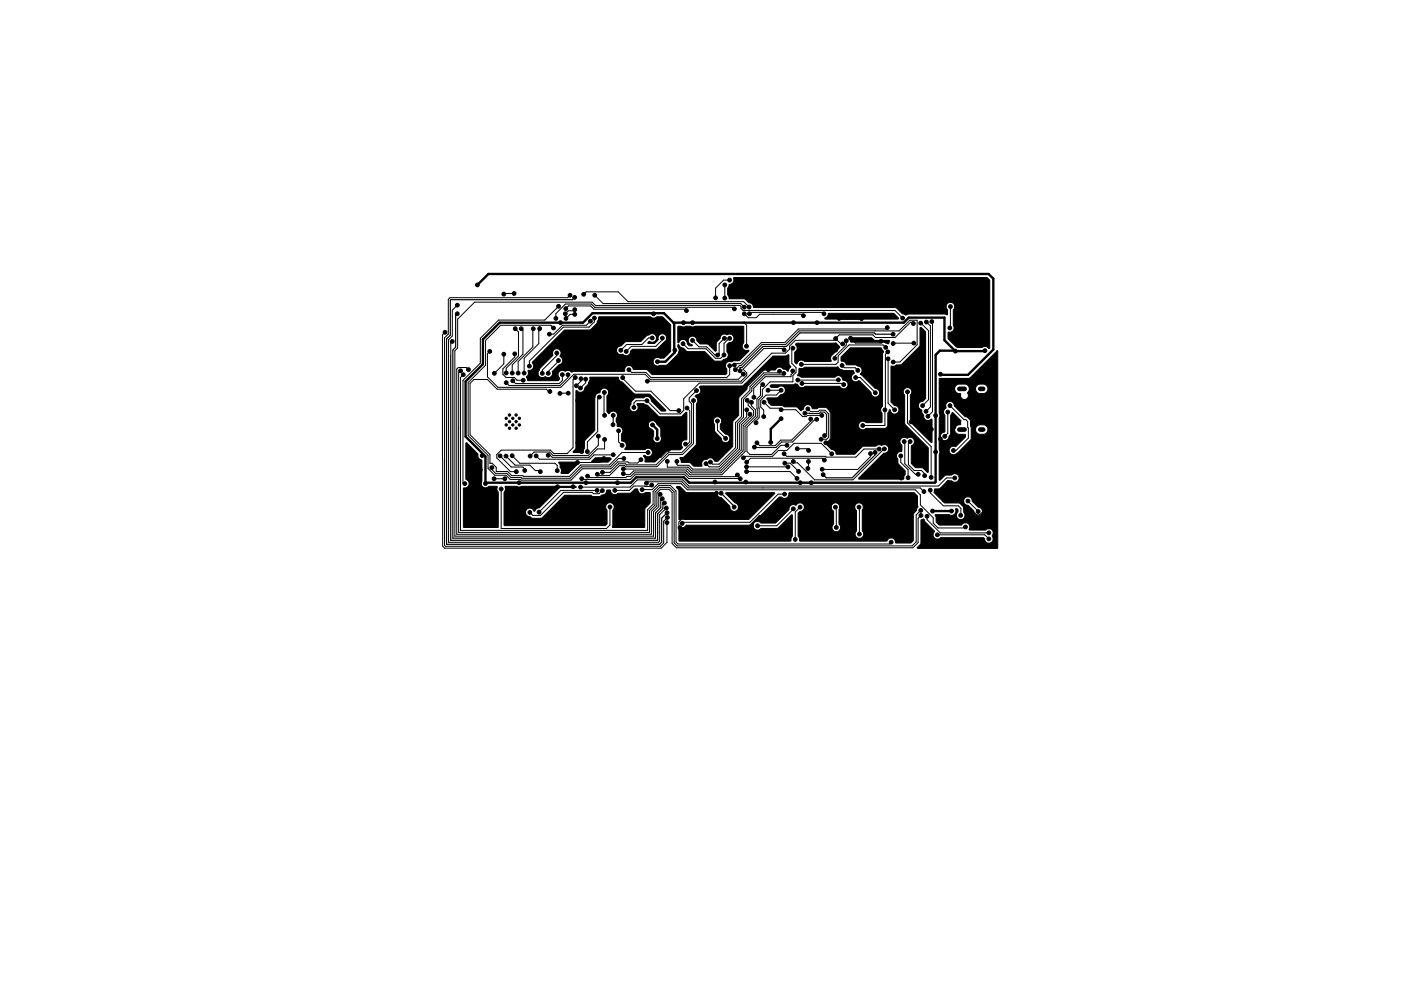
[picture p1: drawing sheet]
<svg xmlns="http://www.w3.org/2000/svg" width="297mm" height="210mm" viewBox="0 0 297 210" stroke-linecap="round" stroke-linejoin="round" font-family="sans-serif">
<path d="M203.4 91.1h1.1M203.4 82.5h1.1M207.8 91.1h.6M207.8 82.5h.6" fill="none" stroke="#000" stroke-width="1"/>
<g fill="#000" stroke="#000" stroke-width=".21">
<path d="M155.5 58.9h53.8l.5 .6v14.4h-.2l-.7-.4-.7 .2h-5.2l-.3-.1-1.7-1.7v-1.3l.2-.1a.92 .92 0 0 0 1-.4 .92 .92 0 0 0-.1-1.1v-3.2a.93 .93 0 0 0 .1-1.4 .93 .93 0 0 0-1.4 0 .93 .93 0 0 0 .1 1.4v.9l-.1 .1-.6-.2h-7.5l-.6 .3-.8-.3-1.1-1.2-.4-.1h-29.9l-.2-.2a.91 .91 0 0 0-.8-.9l-1.1-.8h-3.2l-.3-.9v-1.3l.3-.7a1.17 1.17 0 0 0 .9-1.6zM119.7 70.1l5.4-.1 1.5-1.4 .4-1.4h10.9l.6 .3 .7-.3h1.2l1.8 1.8v5.5l-1.4 1.5h-1a.92 .92 0 0 0-1.3 .8 .92 .92 0 0 0 1.4 .7h1.3l.3-.1 2.1-2.1 .2-.5a.98 .98 0 0 0-.1-1.2l.2-.5 .3 .5 .7 .2 .8 .8h3.7l2.2 2h1.4l.5-.4a.93 .93 0 0 0 .9-.6 .93 .93 0 0 0-.3-1v-1.5l.5-.4 .7-.2a.91 .91 0 0 0-.1-1.5l-1.8-.1a.9 .9 0 0 0-.7 .9l-.8 .9v1.7l-.2 .1-1.5-1.4-1.8-.1-.6-.7-.1-.4-.4-.5-.6-.1-.4 .2a.91 .91 0 0 0-.4 .9 .91 .91 0 0 0 .8 .7l.1 .3h-.7l-.3-.4-.2-.6-.7-.4-.5 .1-.5 .6h-.2l.1-3.5 1.2 .2 1.3-.2 .6 .2 .5-.2h10.2l.1 .1v3.5a.91 .91 0 0 0-.2 1.1 .91 .91 0 0 0 1.1 .4l.1 .2-2 2h-1.1l-.6 .2a.94 .94 0 0 0-1.1 .5 .94 .94 0 0 0 .2 1.1v.9l-.3 .3h-15.5l-1.2-1.1h-2.7l-.5-.6-.5-.3-.4 .1-.4 .3-.3 .9h-10.6l-.5 .2-.7-.4-.7 .2-.5-.2-.5 .1a.96 .96 0 0 0-.2 1.5v.3l-.3 .3-6.4-.1-.3-.7 .4-.8h2.1a1 1 0 0 0 1.6 .7 .92 .92 0 0 0 1.1 0 .92 .92 0 0 0 .3-1.1l1.4-1.4a.98 .98 0 0 0 .8-.8 .98 .98 0 0 0-.6-1 .99 .99 0 0 0 .1-1.2v-.1h11.9l.1 .4a.94 .94 0 0 0 1.2 .4l.5 .3 .5 .1a.9 .9 0 0 0 .7-.9l.5-.5h5l1.7-1.6a.92 .92 0 0 0 .3-1.2 .92 .92 0 0 0-1.2-.4 .92 .92 0 0 0-.4 1.2l-.8 .8-1.4-.1 .3-.4 .5 .2 .5-.1a.91 .91 0 0 0 .4-1.3 .91 .91 0 0 0-1.3-.3l-.8 .4-1.2 1.2-3.3 .1-.8 .8-.7 .2-.3 .7h-11.9l-.7-.3-.5 .1a.91 .91 0 0 0-.4 1.2l-2.7 2.8-.4 1.1h-2.1v-.6l.7-.1a.94 .94 0 0 0 .2-1.5zM148.3 82.1l.3-.2h8.8l6.5-6.3 2.6-.1 .7-.2 .1 2 .4 .5-.6 .9-1.7-.8-.6 .1-.5 .5-2.7 .1-3 3-.2 1-1.7 1.7-.1 3.8-1.1 1.1-.2 .4v5.1l-3.1 3.1h-.7l-.4-.6h-.8l-1.2 .5-.3 .5 .1 .6-.2 .1h-1.5l-1-.8-1.8-.1-.2-.9 .9-.2 2.5-2.6v-5h3.6l.3 .7 .1 1.6 1.3 1.3 .3 .8 .5 .2 .6-.1a.93 .93 0 0 0 .4-1.1 .93 .93 0 0 0-.9-.6l-1.1-1.1v-.9a.93 .93 0 0 0-.2-1.6 .93 .93 0 0 0-1.3 .8h-3.6v-3.6a.96 .96 0 0 0-.1-1.5l-.1-.2 .3-.2a.91 .91 0 0 0 .9-.9zM168.7 73l.2-.2 8.3-.1 .8 1-1.4 1.5a.99 .99 0 0 0-.4 1.2v.2l-.1 .1h-5.5l-.8-.3-.5 .2-.5 .6-.3-.4 .1-2.1a.91 .91 0 0 0 .1-1.5zM180.2 71.7h4.6l.7 .5h3l.1 .2-.3 .5-1-.3h-6.9zM175.6 66.5h13.8l1.1 1.1-.2 .1h-15.4v-.2l.5-.4zM163.3 81.8l.3-.2h4.5l.5-.2 .5 .2 .3 .4 .5 .3 .9-.3h7.2a.94 .94 0 0 0 1.4 .3 .94 .94 0 0 0-.1-1.5l-.6-.1-.2-.6-.7-.4-.8 .3h-7.1l-.5-.2a.24 .24 0 0 1-.3-.2 .24 .24 0 0 1 .2-.3l.1-1.1h.8l.4-.3 7-.1 .5 .5 .8 .3h2l.2 .6a.92 .92 0 0 0-.5 1.4 .92 .92 0 0 0 1.4 .2h.2l2.5 2.5a.91 .91 0 0 0 1.3 .8 .91 .91 0 0 0 0-1.6l-.5-.1-2.7-2.7-.4-.2 .1-.2a.94 .94 0 0 0 .2-1.1 .94 .94 0 0 0-.9-.6l-.5-.2h-1.8l-.5-.7-.7-.1v-.9l1.9-1.9h6.6l.5 .7-.2 .7v11a1.03 1.03 0 0 0-.1 1.5l-.1 2h-3.2l-.7-.3-.5 .1a.91 .91 0 0 0-.3 1.3 .91 .91 0 0 0 1.3 .1l4.3-.1 .4-.5v-2.6l.4-.7h.1l.5 .7 .7 .1a.91 .91 0 0 0 .7-.9 .91 .91 0 0 0-.8-.9l-.9-.7v-7.6l2.2-.4 3.9-3.8 .1-3.9 .1-.1 1.1 1v14l-.6 .6a.93 .93 0 0 0-1 .8 .93 .93 0 0 0 .6 1l.2 .8 .3 .4a.96 .96 0 0 0 .6 1.1 .96 .96 0 0 0 1.1-.3l.1 4.9-.1 .1-4.5-4.4v-5.7a.92 .92 0 0 0 0-1.3 .92 .92 0 0 0-1.3 0 .92 .92 0 0 0 .1 1.3v6.1l5 5.1-.1 5.2-1.2-1h-1.4l-.9-.8v-3.7a.97 .97 0 0 0 .7-.9 .97 .97 0 0 0-.6-1h-.4l-.6 .2-.5-.2-.6 .1a.97 .97 0 0 0 0 1.6v1.3l-.7 .1a.96 .96 0 0 0-.1 1.5v1l1.5 1.5v.7l-.3 1h-9.5v-.2l5.2-5.2 .7-.2a.91 .91 0 0 0 .4-1.1 .91 .91 0 0 0-1-.6l-.5 .2-.6-.1-.6 .3h-2.7l-1.8 1.7h-3.9l-.3-.8-.7-.2-1.4-1.5 .1-.1 .6-.1 .6-.7v-5.6l-1.1-1h-1.5l-.4 .3h-.9l-.1-.1a.95 .95 0 0 0-1.1-.7 .95 .95 0 0 0-.8 .9l-.5 .3-.9-.8h-2.6l-.6-.3h-2.1l-.7-.6-.3-.8 .1-.2h2.1l.7-.7 .6-.1a.91 .91 0 0 0 .3-1.3 .91 .91 0 0 0-1.2-.3l-.3 .2h-1.3zM199.1 80.4l6.5-.2 5.8-5.8 .1 .1v41.7l-.1 .2-16.9-.1v-.1l.7-.8 .1-.3v-4.8l.6-.1 .2 .5 2 2a1.14 1.14 0 0 0 .2 1.5l.5 .2 .7-.3h9l.2 .2a.94 .94 0 0 0 1.3 .9 .94 .94 0 0 0 .4-1.5 .93 .93 0 0 0-.2-1.4 .93 .93 0 0 0-1.3 .2h-3.3l-.1-.2a.92 .92 0 0 0-.3-1.3 .92 .92 0 0 0-1.3 .4h-4.7l-.7-.7-.2-1.5h2.9l.4 .1a.99 .99 0 0 0 1-1.3l.5 .1v.6a.92 .92 0 0 0-.1 1.3 .92 .92 0 0 0 1.4 0 .92 .92 0 0 0-.1-1.3v-1.1l-.8-.8-3.2-.1-.5-.4h4.5a.95 .95 0 0 0 1 .9l1.1 1.2a.92 .92 0 0 0 .8 1 .92 .92 0 0 0 1.1-.7 .92 .92 0 0 0-.8-1.1l-1.3-1.2-.2-.6-.5-.4-.7 .1-.4 .4-.1 .4h-4.5l-1.7-1.8 .1-.8 1.1-.1 1.6-1.6 .9 .1a.91 .91 0 0 0 1.3-.1 .91 .91 0 0 0 0-1.2 .91 .91 0 0 0-1.3-.1l-1.4 .2-1.1 1h-.1l-.1-5.5 .2-.5-.2-.5v-2.8h.3a.91 .91 0 0 0 .7 .9 .91 .91 0 0 0 1-.5l.4-.9 .1-3.9 .3-.6h.2l1.6 1.6v.8l-.1 .1a1.02 1.02 0 0 0-1.2 1.2 1.01 1.01 0 0 0 1 .8l1.2 .1 .1 .5-2 2h-.6l-.4 .1a.91 .91 0 0 0-.3 1.2 .91 .91 0 0 0 1.2 .4l3.2-3.1 .1-2.2h.9v.2a1.01 1.01 0 0 0 1 .8h.7a1.01 1.01 0 0 0 .9-1 1.01 1.01 0 0 0-.9-1h-.7a1.01 1.01 0 0 0-1 1h-.9l-.2-2-.6-.6-.5-.1-2.2-2.3a.95 .95 0 0 0-1.2-.9 .95 .95 0 0 0-.6 1.4h-.1a.95 .95 0 0 0-.2 1.5v3.4l-.1 .2a.91 .91 0 0 0-.8 .9h-.3v-3.9l.2-.5-.2-.6v-5.1h3.3v.2a1.03 1.03 0 0 0 1.2 .8l.1 .7a.84 .84 0 0 0 1.2 .4 .84 .84 0 0 0 .2-1.2l.4-.9h1.3v.2a1.01 1.01 0 0 0 1 .8h.7a1.01 1.01 0 0 0 .9-1 1.01 1.01 0 0 0-.9-1h-.7a1.01 1.01 0 0 0-1 1h-1.3l-.1-.6-.5-.3-1.5-.1a1.01 1.01 0 0 0-1 1h-3.3zM98.8 94h.2l2.3 2.3v.4a1.1 1.1 0 0 0 .9 1v4.4a.92 .92 0 0 0 .1 1.2 .92 .92 0 0 0 1.2 0h1.9v.6l.3 .6-.1 7.4-7.3-.1-.1-8.2 .3-.1a.96 .96 0 0 0 1-.8 .96 .96 0 0 0-.7-1.1zM118.5 98.1h4.2l-2.2 2.3h-1.5a1.38 1.38 0 0 0-.2-1.3zM125.5 97.8l.7-.7h3.1l.3 .2-.7 .7h-3.3zM122.1 82.9l.9 .3a.92 .92 0 0 0 1-.9l.7-.8 .4-1.5h5.9l.4 .8 .5 .2 2.5 2.5 3.4 .1 3.4 3.5-1 .1-2.1-2.2a.95 .95 0 0 0-.6-.8 .95 .95 0 0 0-1.1 .2l-1.8 .1-.7 .7-.2 .7a.91 .91 0 0 0 .1 1.2 .91 .91 0 0 0 1.2 .1l.1-.1a1.03 1.03 0 0 0 0-1.4l1.3-.1 .8 .3 2.6 2.5h4.6l1-.9h.2v5.7l-.7 .2a1 1 0 0 0-.2 1.6l-.5 .4-2.8 .1-2.6 2.5h-2v-.7l-.3-.6 .8 .2 .7-.2a.91 .91 0 0 0-.1-1.5l-.6-.1-.6 .3h-4.1l-.1-.2a.91 .91 0 0 0 .3-1 .91 .91 0 0 0-.8-.6l-.2-.1v-1.4a.99 .99 0 0 0 .1-1.1 .99 .99 0 0 0-1-.5v-.4h6.5l.2 .6 1 .8v1a.92 .92 0 0 0 .7 1.5 .92 .92 0 0 0 .8-1.5l-.1-1.7-1-1.3-.4-.2-.7 .1-.4 .4-.1 .3h-6.5l-.3-.6v-.7a.99 .99 0 0 0 .1-1.2l-.4-.3-.4-.1-.8 .6-.4-.4v-3.3a.96 .96 0 0 0-.2-1.7 .96 .96 0 0 0-1.4 .9l-.6 .3-.4 .9v6.8l-2.1 2.2-.1 1.6-.3 .9h-2l-.1-.2 .5-.5 .1-.3z"/>
<path d="M107.1 103.2l15.1 .1-.2 .1-3.4 .1-4.2 4.2-.7 .3-.3 .4-.8-.6-.7 .1a.92 .92 0 0 0-.4 1.1 .92 .92 0 0 0 .9 .6l.6 .4 1.9-.1 4.9-4.8h5.4l.5 .2 1.3 .1 .6-.4a1.03 1.03 0 0 0 .9-.5l.2-.5h.7a.99 .99 0 0 0 .6 .9 .99 .99 0 0 0 1.1-.2l2.5-.1 1-.8 .6-.1a.98 .98 0 0 0 1.2 1l.5-.2h.8l.2 .1-.1 2.2-1.1 1.2-.1 3.9h-6.7v-3.6a.93 .93 0 0 0 .2-1.2 .93 .93 0 0 0-1.2-.3 .95 .95 0 0 0-.2 1.5v2.8l-.4 .4h-21.3l-.1-.1v-6.9l.3-.6zM143.5 103.3l.7-.1 1.4 1.3h6.3l.1 .1a.92 .92 0 0 0 .8 .9l1.9 1.9a.93 .93 0 0 0 .7 1.1 .93 .93 0 0 0 1.1-.7 .93 .93 0 0 0-.7-1.1l-1.9-2v-.1h10.3l-5.5 5.6-14.2-.1-.4 .2-.2-.1v-6zM144 111.8h.1a.93 .93 0 0 0 1.3-.2l.1-.2h13.5l.6-.3 .2 .1a.92 .92 0 0 0 .3 1.1 .92 .92 0 0 0 1.1-.1l3.8-.2 2.8-2.7h.2v4.4l-.4 1.1h-23.5l-.2-.1zM160.2 110.5l5-5 .4-.1 .6 .3a1.01 1.01 0 0 0 1.1-1.2h26.5l.7 .8 .1 2.2-.3 .8-.6 .8-.1 5.6-.5 .5h-3.1l-.1-.2a.91 .91 0 0 0-.8-.9 .91 .91 0 0 0-1 .6l-18.5 .1-.1-.5-.3-.6v-4.8l.4-.4a.91 .91 0 0 0 .9-.9h5.7l.2 .5 .3 .4v2.6a.93 .93 0 0 0-.1 1.4 .93 .93 0 0 0 1.3 .1 .93 .93 0 0 0 0-1.4v-3.1l.1-.5h3.2l.4 .8v4.2a.93 .93 0 0 0-.1 1.3 .93 .93 0 0 0 1.4 0 .93 .93 0 0 0-.1-1.3v-4.4l.2-.2a.91 .91 0 0 0-.7-1.3 .91 .91 0 0 0-1.1 .9l-3.2-.1a.91 .91 0 0 0-.9-.8 .91 .91 0 0 0-.9 .9l-5.7-.1a.92 .92 0 0 0-.7-.8 .92 .92 0 0 0-1 .5l-.5-.1a.93 .93 0 0 0-1 1l-2.9 2.9h-3l-.5-.3h-.6z"/>
<circle cx="154.7" cy="59.4" r=".4"/>
<circle cx="94.4" cy="70.5" r=".4"/>
<circle cx="95.9" cy="72.4" r=".4"/>
<circle cx="96.9" cy="66.6" r=".4"/>
<circle cx="97" cy="64.7" r=".4"/>
<circle cx="97.6" cy="78.7" r=".4"/>
<circle cx="98.2" cy="79.5" r=".4"/>
<circle cx="99.3" cy="78.4" r=".4"/>
<circle cx="101.2" cy="60.4" r=".4"/>
<circle cx="103.8" cy="74.5" r=".4"/>
<circle cx="104.8" cy="79.2" r=".4"/>
<circle cx="106.8" cy="62.4" r=".4"/>
<circle cx="106.8" cy="75.1" r=".4"/>
<circle cx="107.3" cy="79.1" r=".4"/>
<circle cx="108.6" cy="79.2" r=".4"/>
<circle cx="109" cy="62.3" r=".4"/>
<circle cx="109.1" cy="75.1" r=".4"/>
<circle cx="109.2" cy="69.7" r=".4"/>
<circle cx="109.9" cy="79.2" r=".4"/>
<circle cx="110.5" cy="69.7" r=".4"/>
<circle cx="111.1" cy="79.2" r=".4"/>
<circle cx="112.2" cy="77.7" r=".4"/>
<circle cx="113.1" cy="69.8" r=".4"/>
<circle cx="114.4" cy="69.7" r=".4"/>
<circle cx="115" cy="79.2" r=".4"/>
<circle cx="116.2" cy="79.2" r=".4"/>
<circle cx="116.5" cy="70.9" r=".4"/>
<circle cx="117.3" cy="69.6" r=".4"/>
<circle cx="117.9" cy="67.6" r=".4"/>
<circle cx="118.1" cy="74.9" r=".4"/>
<circle cx="118.4" cy="76.5" r=".4"/>
<circle cx="118.4" cy="65" r=".4"/>
<circle cx="118.8" cy="68.5" r=".4"/>
<circle cx="119.2" cy="79.5" r=".4"/>
<circle cx="119.9" cy="66.6" r=".4"/>
<circle cx="120" cy="65.5" r=".4"/>
<circle cx="120" cy="67.6" r=".4"/>
<circle cx="120.4" cy="79.5" r=".4"/>
<circle cx="120.9" cy="62.6" r=".4"/>
<circle cx="121.8" cy="63.1" r=".4"/>
<circle cx="121.9" cy="65.7" r=".4"/>
<circle cx="121.9" cy="66.7" r=".4"/>
<circle cx="123.7" cy="62.4" r=".4"/>
<circle cx="125.2" cy="68.1" r=".4"/>
<circle cx="125.4" cy="78.1" r=".4"/>
<circle cx="126" cy="67.5" r=".4"/>
<circle cx="126.1" cy="62.6" r=".4"/>
<circle cx="131.6" cy="74.3" r=".4"/>
<circle cx="132.8" cy="74.6" r=".4"/>
<circle cx="133.3" cy="78.4" r=".4"/>
<circle cx="133.4" cy="76.9" r=".4"/>
<circle cx="138.3" cy="71.7" r=".4"/>
<circle cx="138.6" cy="66.6" r=".4"/>
<circle cx="139.3" cy="74.9" r=".4"/>
<circle cx="139.4" cy="76.7" r=".4"/>
<circle cx="140.4" cy="71.7" r=".4"/>
<circle cx="141.3" cy="74.9" r=".4"/>
<circle cx="141.9" cy="78" r=".4"/>
<circle cx="143.1" cy="74.3" r=".4"/>
<circle cx="144.8" cy="72.9" r=".4"/>
<circle cx="144.9" cy="68.5" r=".4"/>
<circle cx="145" cy="78.1" r=".4"/>
<circle cx="145.5" cy="65.9" r=".4"/>
<circle cx="146.8" cy="72.2" r=".4"/>
<circle cx="146.9" cy="68.5" r=".4"/>
<circle cx="151.7" cy="63.2" r=".4"/>
<circle cx="152.2" cy="75.3" r=".4"/>
<circle cx="153.5" cy="75.3" r=".4"/>
<circle cx="153.6" cy="71.8" r=".4"/>
<circle cx="153.7" cy="60.4" r=".4"/>
<circle cx="153.7" cy="63.2" r=".4"/>
<circle cx="154.7" cy="71.8" r=".4"/>
<circle cx="154.7" cy="77.6" r=".4"/>
<circle cx="155.7" cy="77.5" r=".4"/>
<circle cx="155.7" cy="65.5" r=".4"/>
<circle cx="155.9" cy="78.4" r=".4"/>
<circle cx="156.9" cy="78.7" r=".4"/>
<circle cx="157.6" cy="79.4" r=".4"/>
<circle cx="157.8" cy="66.6" r=".4"/>
<circle cx="157.8" cy="65.2" r=".4"/>
<circle cx="158.3" cy="73.5" r=".4"/>
<circle cx="158.8" cy="65.1" r=".4"/>
<circle cx="158.9" cy="66.6" r=".4"/>
<circle cx="159.6" cy="63.2" r=".4"/>
<circle cx="162.9" cy="78.4" r=".4"/>
<circle cx="163.6" cy="61.4" r=".4"/>
<circle cx="165.3" cy="78.8" r=".4"/>
<circle cx="166.2" cy="79.2" r=".4"/>
<circle cx="166.3" cy="74.2" r=".4"/>
<circle cx="168.1" cy="78.7" r=".4"/>
<circle cx="168.1" cy="73.9" r=".4"/>
<circle cx="168.2" cy="68.5" r=".4"/>
<circle cx="169.9" cy="77.3" r=".4"/>
<circle cx="170.3" cy="67" r=".4"/>
<circle cx="173.2" cy="68.5" r=".4"/>
<circle cx="174.7" cy="66.6" r=".4"/>
<circle cx="174.8" cy="73.8" r=".4"/>
<circle cx="177" cy="76" r=".4"/>
<circle cx="177.2" cy="71.8" r=".4"/>
<circle cx="177.2" cy="74.3" r=".4"/>
<circle cx="177.9" cy="67.6" r=".4"/>
<circle cx="178.5" cy="77.5" r=".4"/>
<circle cx="178.7" cy="73" r=".4"/>
<circle cx="179.4" cy="72.3" r=".4"/>
<circle cx="180.3" cy="71.8" r=".4"/>
<circle cx="181.9" cy="78.6" r=".4"/>
<circle cx="182.7" cy="67.6" r=".4"/>
<circle cx="186.8" cy="72.4" r=".4"/>
<circle cx="187.8" cy="73.7" r=".4"/>
<circle cx="188.1" cy="69.5" r=".4"/>
<circle cx="188.2" cy="74.7" r=".4"/>
<circle cx="188.3" cy="76.1" r=".4"/>
<circle cx="189.4" cy="70.9" r=".4"/>
<circle cx="189.4" cy="72.9" r=".4"/>
<circle cx="189.4" cy="76.8" r=".4"/>
<circle cx="191.4" cy="67.5" r=".4"/>
<circle cx="193.7" cy="68.6" r=".4"/>
<circle cx="193.7" cy="72.8" r=".4"/>
<circle cx="195.2" cy="68.6" r=".4"/>
<circle cx="196.4" cy="68.3" r=".4"/>
<circle cx="197.6" cy="68.2" r=".4"/>
<circle cx="199.4" cy="79.4" r=".4"/>
<circle cx="201.4" cy="69.6" r=".4"/>
<circle cx="201.5" cy="65" r=".4"/>
<circle cx="202.6" cy="74.5" r=".4"/>
<circle cx="208.8" cy="74.4" r=".4"/>
<circle cx="209.2" cy="77.7" r=".4"/>
<circle cx="101.8" cy="99.7" r=".4"/>
<circle cx="102.2" cy="96.7" r=".4"/>
<circle cx="104.3" cy="99.2" r=".4"/>
<circle cx="106" cy="96.7" r=".4"/>
<circle cx="107.3" cy="96.8" r=".4"/>
<circle cx="107.3" cy="90.2" r=".25"/>
<circle cx="107.3" cy="88.8" r=".25"/>
<circle cx="107.3" cy="81.2" r=".4"/>
<circle cx="108" cy="90.9" r=".25"/>
<circle cx="108" cy="89.5" r=".25"/>
<circle cx="108" cy="88.1" r=".25"/>
<circle cx="108.6" cy="96.7" r=".4"/>
<circle cx="108.7" cy="80.8" r=".4"/>
<circle cx="108.7" cy="90.2" r=".25"/>
<circle cx="108.7" cy="88.8" r=".25"/>
<circle cx="109.4" cy="90.9" r=".25"/>
<circle cx="109.4" cy="89.5" r=".25"/>
<circle cx="109.4" cy="88.1" r=".25"/>
<circle cx="110.1" cy="90.2" r=".25"/>
<circle cx="110.1" cy="88.8" r=".25"/>
<circle cx="110.9" cy="80.7" r=".4"/>
<circle cx="111.3" cy="99.8" r=".4"/>
<circle cx="112.4" cy="96.8" r=".4"/>
<circle cx="113.7" cy="96.7" r=".4"/>
<circle cx="116.2" cy="96.6" r=".4"/>
<circle cx="116.6" cy="83.1" r=".4"/>
<circle cx="118.1" cy="99.9" r=".4"/>
<circle cx="118.7" cy="83.5" r=".4"/>
<circle cx="120.5" cy="83.4" r=".4"/>
<circle cx="122" cy="80.1" r=".4"/>
<circle cx="122.2" cy="81.8" r=".4"/>
<circle cx="122.4" cy="98.1" r=".4"/>
<circle cx="122.5" cy="85" r=".4"/>
<circle cx="122.5" cy="94" r=".4"/>
<circle cx="123.1" cy="82.3" r=".4"/>
<circle cx="123.2" cy="80.4" r=".4"/>
<circle cx="123.3" cy="95.8" r=".4"/>
<circle cx="124.2" cy="80.4" r=".4"/>
<circle cx="124.5" cy="95.8" r=".4"/>
<circle cx="125.4" cy="82.1" r=".4"/>
<circle cx="126.9" cy="92.5" r=".4"/>
<circle cx="127.1" cy="84.3" r=".4"/>
<circle cx="128" cy="97.3" r=".4"/>
<circle cx="128.1" cy="83.3" r=".4"/>
<circle cx="128.2" cy="88.1" r=".4"/>
<circle cx="128.2" cy="93.2" r=".4"/>
<circle cx="130" cy="90.1" r=".4"/>
<circle cx="130" cy="88.1" r=".4"/>
<circle cx="130" cy="96.5" r=".4"/>
<circle cx="131.2" cy="91.4" r=".4"/>
<circle cx="131.9" cy="94.5" r=".4"/>
<circle cx="132" cy="80.1" r=".4"/>
<circle cx="132.2" cy="99.5" r=".4"/>
<circle cx="132.3" cy="97.3" r=".4"/>
<circle cx="134.4" cy="86.4" r=".4"/>
<circle cx="135.9" cy="97.5" r=".4"/>
<circle cx="137.2" cy="85" r=".4"/>
<circle cx="137.3" cy="80.9" r=".4"/>
<circle cx="137.4" cy="96" r=".4"/>
<circle cx="137.9" cy="88.9" r=".4"/>
<circle cx="138.3" cy="90.1" r=".4"/>
<circle cx="139.3" cy="97" r=".4"/>
<circle cx="139.3" cy="93" r=".4"/>
<circle cx="141.5" cy="97.9" r=".4"/>
<circle cx="141.7" cy="95.3" r=".4"/>
<circle cx="141.8" cy="93.8" r=".4"/>
<circle cx="143.5" cy="97.9" r=".4"/>
<circle cx="143.9" cy="87.1" r=".4"/>
<circle cx="144.5" cy="89.5" r=".4"/>
<circle cx="144.7" cy="90.9" r=".4"/>
<circle cx="145.4" cy="94.2" r=".4"/>
<circle cx="145.7" cy="86.6" r=".4"/>
<circle cx="147" cy="85" r=".4"/>
<circle cx="147.7" cy="82.9" r=".4"/>
<circle cx="149.7" cy="98.4" r=".4"/>
<circle cx="150.6" cy="98" r=".4"/>
<circle cx="151.6" cy="97.3" r=".4"/>
<circle cx="152.1" cy="89.3" r=".4"/>
<circle cx="153.8" cy="94.9" r=".4"/>
<circle cx="153.8" cy="93" r=".4"/>
<circle cx="157.6" cy="97.1" r=".4"/>
<circle cx="158.2" cy="81.8" r=".4"/>
<circle cx="158.3" cy="99" r=".4"/>
<circle cx="158.3" cy="98.1" r=".4"/>
<circle cx="158.3" cy="87" r=".4"/>
<circle cx="158.4" cy="84.9" r=".4"/>
<circle cx="159" cy="87.9" r=".4"/>
<circle cx="159.3" cy="85.4" r=".4"/>
<circle cx="159.8" cy="84.3" r=".4"/>
<circle cx="159.9" cy="94.9" r=".4"/>
<circle cx="160.3" cy="89.7" r=".4"/>
<circle cx="160.5" cy="94" r=".4"/>
<circle cx="161.7" cy="81.6" r=".4"/>
<circle cx="161.9" cy="88.4" r=".4"/>
<circle cx="162" cy="85.3" r=".4"/>
<circle cx="162.8" cy="82.8" r=".4"/>
<circle cx="163.4" cy="93.9" r=".4"/>
<circle cx="165.6" cy="88.8" r=".4"/>
<circle cx="165.6" cy="86.9" r=".4"/>
<circle cx="165.6" cy="82.8" r=".4"/>
<circle cx="166.2" cy="96.3" r=".4"/>
<circle cx="166.4" cy="98.3" r=".4"/>
<circle cx="166.9" cy="94.5" r=".4"/>
<circle cx="167.1" cy="99.1" r=".4"/>
<circle cx="168.2" cy="97.9" r=".4"/>
<circle cx="169" cy="95.2" r=".4"/>
<circle cx="169.1" cy="80.6" r=".4"/>
<circle cx="170" cy="81.3" r=".4"/>
<circle cx="170.7" cy="87.7" r=".4"/>
<circle cx="171.3" cy="86.8" r=".4"/>
<circle cx="171.3" cy="99.4" r=".4"/>
<circle cx="171.4" cy="97.9" r=".4"/>
<circle cx="171.4" cy="95.6" r=".4"/>
<circle cx="171.9" cy="88.9" r=".4"/>
<circle cx="173.2" cy="89" r=".4"/>
<circle cx="174.1" cy="93.2" r=".4"/>
<circle cx="174.2" cy="88.1" r=".4"/>
<circle cx="174.3" cy="99.6" r=".4"/>
<circle cx="174.8" cy="97.6" r=".4"/>
<circle cx="174.8" cy="92.4" r=".4"/>
<circle cx="175.1" cy="93.9" r=".4"/>
<circle cx="176.3" cy="87.1" r=".4"/>
<circle cx="176.3" cy="96.3" r=".4"/>
<circle cx="177.7" cy="80.6" r=".4"/>
<circle cx="178.9" cy="81.6" r=".4"/>
<circle cx="181.4" cy="80.1" r=".4"/>
<circle cx="182.9" cy="90.3" r=".4"/>
<circle cx="184.6" cy="96.2" r=".4"/>
<circle cx="185.5" cy="96" r=".4"/>
<circle cx="185.6" cy="83.3" r=".4"/>
<circle cx="186.4" cy="95.3" r=".4"/>
<circle cx="187.5" cy="95.2" r=".4"/>
<circle cx="187.6" cy="87" r=".4"/>
<circle cx="189.2" cy="98.7" r=".4"/>
<circle cx="189.7" cy="86.9" r=".4"/>
<circle cx="191" cy="96.7" r=".4"/>
<circle cx="191.7" cy="93.7" r=".4"/>
<circle cx="192.4" cy="83.1" r=".4"/>
<circle cx="193" cy="93.7" r=".4"/>
<circle cx="193.2" cy="89.5" r=".4"/>
<circle cx="195.6" cy="86.1" r=".4"/>
<circle cx="196.3" cy="87.3" r=".4"/>
<circle cx="196.7" cy="88.3" r=".4"/>
<circle cx="197.5" cy="91.1" r=".4"/>
<circle cx="198.4" cy="95.9" r=".4"/>
<circle cx="198.4" cy="88.2" r=".4"/>
<circle cx="199.4" cy="93.2" r=".4"/>
<circle cx="199.6" cy="81.3" r=".4"/>
<circle cx="199.7" cy="86.7" r=".4"/>
<circle cx="200.3" cy="92.6" r=".4"/>
<circle cx="200.9" cy="97.1" r=".4"/>
<circle cx="200.9" cy="93.8" r=".4"/>
<circle cx="200.9" cy="87.4" r=".4"/>
<circle cx="201.4" cy="86.1" r=".4"/>
<circle cx="202.1" cy="95.6" r=".4"/>
<circle cx="202.2" cy="90.6" r=".4"/>
<circle cx="202.8" cy="80.9" r=".4"/>
<circle cx="209.2" cy="80.8" r=".4"/>
<circle cx="98.6" cy="102.6" r=".4"/>
<circle cx="102.9" cy="102.6" r=".4"/>
<circle cx="103" cy="108.6" r=".4"/>
<circle cx="104.8" cy="101.6" r=".4"/>
<circle cx="106.3" cy="103.7" r=".4"/>
<circle cx="107" cy="101.6" r=".4"/>
<circle cx="109.5" cy="100.1" r=".4"/>
<circle cx="110.1" cy="102.4" r=".4"/>
<circle cx="112.3" cy="108.7" r=".4"/>
<circle cx="114.3" cy="108.7" r=".4"/>
<circle cx="114.6" cy="100.1" r=".4"/>
<circle cx="118.2" cy="103.3" r=".4"/>
<circle cx="121.5" cy="103.3" r=".4"/>
<circle cx="123.1" cy="103.3" r=".4"/>
<circle cx="123.3" cy="101.6" r=".4"/>
<circle cx="124.2" cy="102.4" r=".4"/>
<circle cx="124.6" cy="101" r=".4"/>
<circle cx="126.6" cy="104" r=".4"/>
<circle cx="126.6" cy="100.6" r=".4"/>
<circle cx="127.7" cy="104.1" r=".4"/>
<circle cx="127.7" cy="100.2" r=".4"/>
<circle cx="129.3" cy="107.6" r=".4"/>
<circle cx="130.3" cy="104" r=".4"/>
<circle cx="130.9" cy="102.4" r=".4"/>
<circle cx="132.2" cy="100.5" r=".4"/>
<circle cx="136.1" cy="103.9" r=".4"/>
<circle cx="137.1" cy="102.5" r=".4"/>
<circle cx="138.2" cy="102.9" r=".4"/>
<circle cx="140" cy="104.9" r=".4"/>
<circle cx="140.4" cy="105.8" r=".4"/>
<circle cx="140.9" cy="106.7" r=".4"/>
<circle cx="141.3" cy="107.8" r=".4"/>
<circle cx="141.4" cy="110.9" r=".4"/>
<circle cx="141.4" cy="108.8" r=".4"/>
<circle cx="141.5" cy="109.8" r=".4"/>
<circle cx="144.2" cy="112" r=".4"/>
<circle cx="144.6" cy="111" r=".4"/>
<circle cx="151.6" cy="102.3" r=".4"/>
<circle cx="151.9" cy="104.6" r=".4"/>
<circle cx="152.9" cy="104.6" r=".4"/>
<circle cx="155.7" cy="107.6" r=".4"/>
<circle cx="156.3" cy="100.8" r=".4"/>
<circle cx="156.9" cy="101.6" r=".4"/>
<circle cx="158.1" cy="102.3" r=".4"/>
<circle cx="158.3" cy="100" r=".4"/>
<circle cx="158.3" cy="113.7" r=".4"/>
<circle cx="160.6" cy="111.5" r=".4"/>
<circle cx="161.7" cy="109.5" r=".4"/>
<circle cx="166.3" cy="104.8" r=".4"/>
<circle cx="168.2" cy="108" r=".4"/>
<circle cx="168.6" cy="114.4" r=".4"/>
<circle cx="169" cy="101.5" r=".4"/>
<circle cx="169.3" cy="100" r=".4"/>
<circle cx="169.6" cy="107.6" r=".4"/>
<circle cx="169.7" cy="102.4" r=".4"/>
<circle cx="172" cy="102.4" r=".4"/>
<circle cx="174.5" cy="100.7" r=".4"/>
<circle cx="177.1" cy="107.6" r=".4"/>
<circle cx="177.3" cy="111.9" r=".4"/>
<circle cx="182.1" cy="107.6" r=".4"/>
<circle cx="182.2" cy="113.3" r=".4"/>
<circle cx="188.9" cy="115" r=".4"/>
<circle cx="189.6" cy="107.6" r=".4"/>
<circle cx="191.1" cy="101.4" r=".4"/>
<circle cx="191.7" cy="110.8" r=".4"/>
<circle cx="192.5" cy="101.4" r=".4"/>
<circle cx="194.7" cy="100.6" r=".4"/>
<circle cx="195.2" cy="108.3" r=".4"/>
<circle cx="195.3" cy="109.4" r=".4"/>
<circle cx="195.9" cy="104.3" r=".4"/>
<circle cx="196" cy="100.9" r=".4"/>
<circle cx="196.6" cy="109.5" r=".4"/>
<circle cx="197.2" cy="104" r=".4"/>
<circle cx="197.4" cy="101.3" r=".4"/>
<circle cx="197.7" cy="108.4" r=".4"/>
<circle cx="198.7" cy="113.5" r=".4"/>
<circle cx="199.7" cy="105.2" r=".4"/>
<circle cx="199.8" cy="100.1" r=".4"/>
<circle cx="201.1" cy="102.4" r=".4"/>
<circle cx="201.7" cy="108.4" r=".4"/>
<circle cx="202.4" cy="101.4" r=".4"/>
<circle cx="203.7" cy="109.3" r=".4"/>
<circle cx="204.7" cy="111.8" r=".4"/>
<circle cx="204.7" cy="108" r=".4"/>
<circle cx="204.7" cy="110.5" r=".4"/>
<circle cx="205.2" cy="106.3" r=".4"/>
<circle cx="207.4" cy="108.5" r=".4"/>
<circle cx="209.7" cy="109.3" r=".4"/>
<circle cx="209.7" cy="114.3" r=".4"/>
<circle cx="209.7" cy="108" r=".4"/>
<circle cx="209.7" cy="111.8" r=".4"/>
<circle cx="209.7" cy="113" r=".4"/>
</g>
<g fill="none" stroke="#000" stroke-width=".21">
<path d="M154.7 59.4h-1.3l-1.7 1.7v2.1M93.8 76h.1M94.4 70.5l-.6 .5v44.9l.5 .4h45.9l1.2-1.2v-4.2M95.9 72.4l-.3 .4v2.6M97 64.7l-1.1 1.1v5.5l-.8 .8v43h44.5l.3-.3v-5.6l1.4-1.4M97.6 78.7l-.4 .4v33.9l40.5-.1M98.2 79.5l-.6 .6 .1 32.4h39.6v-4.3l1.2-1.2v-2.7l1.2-1.3h2.5l1.1 1.2v10.8l.4 .4h44.9l.3-.4M99.3 78.4l-.4-.4h-1.7l-.4 .3v35.1h41.3v-4.9l1.2-1.2v-2.7l.7-.8h1.8l.7 .7v10.8l.9 .9h50.2l1.1-1.1v-5.1l.6-.6M103.8 74.5l-.4 .5v5l2.2 2.2h13.3l2.8-2.8h15.1l1 1.1h18.7l1.1-1.1M106.8 75.1v2.1l-2 2M109 62.3h-2.1l-.1 .1M109.1 75.1v.6l-2.5 2.6v1.1l.7 .7h1.7l.6 .6h1.3"/>
<path d="M109.2 69.7l.7 .7v5.1l-2.6 2.6v1M110.5 69.7l.4 .4v5l-2.3 2.3v1.8M113.1 69.8l-.1 3.8-3.1 3.1v2.5M114.4 69.7v.4l-.2 .1v2.7l-3.1 3.1v3.2M116.9 69.1h.1M117.3 69.6l-.5-.6h-10.6l-3.2 3.2v5.3l-3.7 3.7v11.2l4.2 4.2v2.8l1.4 1.4h2.4l.9 .9h2.1l.2 .2h10.6l2.4-2.4h6l1.5-1.5h2.1l.2 .2h1.9l.7-.7M118.1 74.9v.5l-3.1 3.1v.7M118.4 76.5v.1l-2.2 2.2v.4M118.4 65l-2.9 2.9h-9.8l-3.9 3.9v5.2l-3.6 3.7v21.8l.4 .1M119.2 79.5v1.2l-.6 .7h-9.3l-.6-.6M120 65.5l.5-.6h4.7l.7 .7h19.5l.1 .3M120.4 79.5v.6l-1.7 1.7h-10.8l-.6-.6"/>
<path d="M120.9 62.6l-.5 .6h-25l-.3 .3v7.4l-.8 .8v44l.1 .2h45.6l.7-.7v-4.6l.8-.8M121.9 66.7h-1l-.9 .9M121.9 65.7l-.3 .2h-1.1l-.6 .7M123.7 62.4l.6-.5h6.8l2.1 2.1h24.5l1.1 1.1M125.2 68.1l-.9 .9h-5l-1.9 1.9h-.9M126 67.5v.8l-1.1 1.1h-5.5l-7.2 7.2v1.1M126.1 62.6l1.8 1.8h29.1l.8 .8M133.4 76.9l-.4-.4h-6.5l-1.1 1.1v.5M138.3 71.7h-.8l-1.4 1.4h-3.3l-1.2 1.2M140.4 71.7v.4l-1.4 1.4h-5.2l-1 1.1M141.3 74.9h-2M141.9 78l3.1 .1"/>
<path d="M153.6 71.8l-1.1 1.1v2.1l-.3 .3h-.6l-1.8-1.7h-1.6l-1.4-1.4M153.7 60.4v2.8M154.7 77.6v1.9l-.6 .6h-16.1l-1.1-1.1h-3l-.6-.6M154.7 71.8h-.2l-1 1.1v2.4l-.7 .7h-1.1l-2-2h-3.8l-1.1-1.1M155.7 65.5l-.3-.3h-29.3l-.7-.7h-5.5l-2 2v1.1M157.8 68.5l.5 .5v4.5M157.8 66.6l.8 .8h1.7l.7-.7h9l.3 .3M158.9 66.6l.3-.3h15.2l.3 .3M162.9 78.4h-.8l-3.4 3.4h-.5M165.3 78.8l-.4 .3h-3l-2.9 2.9v.8l-1.8 1.8v3.8l-1.2 1.3v5.3l-3.5 3.5h-1.4l-.5-.5M165.9 79.5h-3.8l-2.7 2.7v.8l-1.8 1.7v3.8l-1.2 1.3v5.3l-4 4h-2l-.7-.7M165.9 79.5h.1"/>
<path d="M166.2 79.2l-.3 .3M166.3 74.2l-.3-.3h-4.1l-4.4 4.4 .8 .8v.6l-1.2 1.2h-19.9M168.1 78.7v.4l-.4 .4v.4h-5.5l-2.4 2.5v1.9M168.1 73.9l-.2 .2v3l.9 .9v1l-.7 .7v1.3h-4.8l-1.7 1.7v1.4l-.7 .7 .1 3.8-.7 .7v.4M174.8 73.8h2l.4 .5M177.2 71.8l1.1 1.2h.4M178.5 77.5l.5 .5h2.3l.6 .6M179.4 72.3v.9l-2.4 2.4v.4M180.3 71.8l1.1 1h5l.4-.4M187.8 73.7l-.5-.5h-7.3l-2.3 2.3v1.3l-.5 .5h-7.3M188.1 69.5l-.3 .3h-18.5l-2.9 2.9h-5l-4.4 4.5h-1l-.3 .3M188.2 74.7l-.5 .5-.1 15-.1 .1h-4.6"/>
<path d="M188.3 76.1v9.5l1.4 1.3M189.4 76.8h1.4l3.6-3.6v-5.3h-1.5l-2.3 2.3h-21.2l-2.8 2.9h-5l-4.5 4.5h-.3l-.9 .8M191.4 67.5l-1.6-1.6h-32.3l-.4-.4v-.5l-.2-.2h-30.6l-.7-.7h-25l-3.6 3.6v6.1l-.6 .6v39.4h42.1l.1-5.2 1.1-1.1v-2.3l.3-.3M191.8 69.1h.1M191.9 69.5l-2.1 2.1h-4.2l-.5-.6h-7.2l-1.1 1.2h-8.2l-1.2 1.2v.7l-.9 .8h-2.9l-6.3 6.4h-9l-3.3 3.3v2.5l-.8 .7h-4.2l-2.8-2.8h-2.3l-.5 .5v.9M191.9 69.5h.1M193.7 68.6l-.3-.2h-.4l-1.1 1.1M193.7 72.8l-4.3 .1M195.2 68.6l1.7 1.6v14.6l-1.3 1.3M196.4 68.3l.9 .8v17.3l-1 .9M197.6 68.2l.1 .2v18.9l-1 1M201.5 65v4.4l-.1 .2"/>
<path d="M209.2 77.7v3.1M97.6 95.9h.1M103.9 98.3h.1M103.9 98.3h.4l.9 .9v.8M106 96.7l2.4 2.4h2.4l.5 .4v.3M107.3 96.8l1.9 1.9h3.1l1.2 1.1h.8l.3 .3M108.6 96.7l1.6 1.6h7.5l.4 .5v1.1M116.6 83.1h-.3l-.4-.5h-10.5l-2.1-2.1h-2.8l-.8 .8v10.9l4.2 4.2v1.9M120.5 83.4l-1.8 .1M122 80.1l-.5 .5v14.4l-1.3 1.2h-2.8l-.7-.7h-10.4l-1 .9v.8l2.9 2.9h1.3M122.5 94v1l.8 .8M123.2 80.4v.5l-1 .9"/>
<path d="M124.2 80.4v.8l-1.1 1.1M125.4 82.1l-2.9 2.9M126.9 92.5v2l-2.2 2.1h-7.5l-.7-.7h-3.2l-.9 .9M127.1 84.3l-.4 .3v7l-2.2 2.2v2M128 97.3l-.8 .8h-4.8M128.1 83.3v4.7l.1 .1M128.2 93.2v2h-1.6l-1.7 1.8h-7.8l-.7-.6-.2 .2M130 96.5h-4.1l-.9 .9h-10.6l-.7-.7M131.2 91.4v2.3l.7 .8M132 80.2l2.7 2.8h3.3l4.1 4.1h1.8M132 80.2h.1M132 80.1v.1"/>
<path d="M132.3 97.3h-1.2l-1.7 1.8h-6.1l-2.4 2.4h-10.2l-.2-.2h-2.2l-.8-.9h-2.4l-1.2-1.1 .4-.1M137.4 96h-5.6l-2.6 2.7h-6l-2.5 2.4h-9.7l-.2-.2h-2.3l-.9-.9h-2.4M137.9 88.9h.5l2.1 2.2v1.5l1.3 1.2-.1 1.6-1.5 1.6h-.9M144.5 89.5v1.2l.2 .2M145.7 86.6l.5 .5v6.7l-.4 .4h-.4M147 85v9.1l-2.3 2.3h-2.8l-2.6 2.6h-6.6l-.3-.2h-1.1l-2.1 2.1h-2.3l-.3-.3M147.7 82.9l-1.6 1.5v.7l.5 .6v8.2l-2.1 2.1h-2.8l-2.6 2.6h-6.3l-.2-.2h-1.4l-1.9 1.8h-1.6M152.1 89.3v2l1.7 1.7M153.8 94.9v.2l-2.2 2.2M157.3 96.4l-4.3 4.3h-6.7l-.8-.8h-11.2l-.7 .8h-1.3l-.1-.2M158.3 99l8.8 .1M158.3 87v1.4l-1.5 1.6v5.3l-4.3 4.2h-5.7l-.8-.8h-2.3l-.2-.2v-.6"/>
<path d="M158.3 87h.1M158.4 84.9l.2 .2v.9l1.2 1.1v1l-2.2 2.2v5.3l-4.7 4.7h-6.4l-.8-.8h-13.5M159 87.9v.4l-1.8 1.8v5.4l-4.5 4.4h-6l-.8-.8h-4.4v-1.2M159.3 85.4v.7l.9 .9v1.3l-2.2 2.2v5.3l-.7 .6M159.8 84.3h.1M161.7 81.6l-.5 .5v1.8l-.7 .7 .1 3.8-2.2 2.2v5.2l.6 .6h4.6l2-1.9h1.3M162 85.3l1.3 1.3h2l.3 .3h3.1l1.5 1.5h.7l.3-.3h3M162.8 82.8h2.8l-1 1h-2.2l-1.1 1.2v1.4l.6 .6v1.4M166.4 98.3h1.2l1.7 1.7M169 95.2h2.1l.3 .4M170 81.3h.1M170 81.3h8.6l.3 .3"/>
<path d="M170.6 87.7h3.1l.3-.3h.8l.4 .5v4.1l-.4 .4M171.3 86.8l.6 .5h1.6l.3-.3h1.1l.7 .7v5.2l-.3 .3h-1.2M171.4 97.9v1.4l-.1 .1M171.9 88.9v.4l-4.1 4.1h-2.3l-1.2 1.2h-3.2l-.6-.6M173.2 89h-.4l-4.8 4.8h-2.3l-1.2 1.2-4.6-.1M174.7 97.6l-.3-.4h-15.3l-.8 .9M176.3 87.1l-.3 .2v5.9l-.7 .7h-.2M176.3 96.3l-2.2-2.2h-5.8l-1.5 1.5h-1.8l-1.2 1.2h-5.9l-.3 .3M177.7 80.6h-8.5M181.4 80.1h1l3.2 3.2M184.6 96.2v.7l-2.7 2.7h-7.6M185.6 83.3h.1"/>
<path d="M186.4 95.3h-3.2l-1.7 1.7-14.7-.2-.6-.5M186.4 95.3h.1M187.5 95.2l-6.7 6.6h-8.1l-3.6-3.6h-.6l-.3-.3M189.2 98.7l1.9 1.9v.8M191 96.7v1.4l1.5 1.5v1.8M191.7 93.7l.1 .1v4.6l2.3 2.2h.6M192.4 83.1v6.6l5 5v6.6M193 93.7l-.4 .4v4.5l1.2 1.2h1.6l.6 .7v.4M193.2 89.5l1.5 1.6h2.8M200.9 97.1l-1.1 1.1v1.9M200.9 87.4v4.5l-.6 .7M201.4 86.1l3 2.9h.4l.4 .4v1.3l.1 .1v2.2l-2.6 2.6h-.6"/>
<path d="M202.3 90.6v1.9l-1.4 1.3h-.8l-.7-.6M202.7 80.9h-2.7l-.4 .4 .1 5.4M104.8 101.6h2.2M105.2 100h.1M106.3 103.7v8.4M106.3 112.1h.1M118.2 103.3h.1M118.2 103.3h3.3M123.3 101.6l.1 .1h10.3l1-1h10.5l.8 .8h10.6l.1-.1 .2 .2M126.6 104h-7.7l-4.6 4.7M127.7 104.1l-.7 .6h-1.2l-.3-.2h-6l-4.9 4.9h-1.6l-.7-.7M129.3 107.6v3.8l-.7 .7h-22.3"/>
<path d="M136.1 103.9h2.2l1.2-1.3h4.9l1.3 1.3h48.4l1 1.1v2.1l2.8 2.7v1.2l1 1h5.6l.2-.2M137.1 102.5l.3-.3h7.2l1.3 1.3h49.2l.8 .8M137.7 112.9h.1M138.2 102.9l-.3 .3-3.5-.1-1 .9h-3.1M138.6 108.9l-.1 .1M151.9 104.6h-1.9l-6.1 6.2v.9l.3 .3M156.3 100.8l-.3 .3h-9.8l-.8-.8h-10.9l-.8 .8h-.8l-.2 .2h-7.8l-.3-.3M158.3 100h9.2l1.5 1.5M166.3 104.8h-1.3l-6 6h-14.1l-.3 .2M168.2 108l-3.5 3.5h-4.1M169.6 107.6l-1 1v5.8M177.1 107.6l.2 .2v4.1"/>
<path d="M182.1 107.6l.1 5.7M195.2 108.3l-.9 .9v5.8l-.9 .8h-49.8l-.7-.6v-10.8l-.9-1h-2.1l-1 1v2.8l-1.2 1.1v4.6M196.6 109.5v.8l2.8 2.8 10.3-.1M197.2 104v.5l2.8 2.8h3.2l.5 .6v1.4M198.7 113.5h10.1l.9 .8M202.4 101.4h-1.7l-1.7 1.7h-52.9l-1.3-1.3h-9.7l-1.5 1.5h-10.5M205.2 106.3l2.2 2.2M209.7 108h-.8l-1.2 1.2h-.6l-1.2-1.2h-1.2v2.5M209.7 109.3v2.5"/>
</g>
<g fill="none" stroke="#000" stroke-width=".5">
<path d="M101.2 60.4l2.3-2.3h106.1l1 1v15.1l-5.4 5.3h-5.7l-.1-.1M142.8 68.5h48.8l1.1-1.1h7.5v4.8l2.4 2.3 6.2-.1M163.6 61.4l-1.8 1.8h-2.2M177.9 67.6h4.8M202.5 74.4h-3.2l-.9 .9v26.9l-.2 .2h-46.5l-.1-.1-.2 .1h-5.3l-1.1-1.1h-10.1l-1.2 1.1h-30.6l-.2 .2v-5.8l-4.2-4.2v-11.7l3.7-3.6v-5.3l3.5-3.5h17.7l2-2.1h15.2l2.1 2.2v5.5l.2 .6-2 2h-1.7M101.8 99.7v3.4l1.2 1.2v4.3M138.3 90.1l1 1v1.9M163.4 93.7h.1M165.6 88.8l-2.2 2.2v2.9M161.7 109.5h-.6l-2.8 2.8v1.4M189.6 107.6l2.1 2.1v1.1M197.7 108.4h4"/>
<path d="M201.1 102.4l-1.4 1.4v1.4"/>
</g>
<g fill="none" stroke="#000" stroke-width=".25">
<path d="M95.6 75.4v39.2M97 66.6l-.4 .3v6.8l-.6 .5v40h43v-5.4l1.1-1.1v-1.6l.3-.3M121.8 63.1l-.4 .5-25.9 .1v7.4l-.8 .8v43.6M189.4 70.9h-3.8l-.2-.3h-15.8l-2.9 2.9h-4.9l-4.5 4.5h-.4v.7M130 88.1v2M185.5 96v.5l-4.8 4.9h-5.5l-.7-.7M94.7 115.5h.1M95.6 114.6h.1M139 109.5h.1M139.4 113h.1M140.9 106.7l-.4 .3v.9l-1.1 1.1v5.6h-43.8M141.4 108.8l-1.1 1.1v5.1l-.5 .5h-45.1"/>
<path d="M152.9 104.6l2.8 2.8v.2"/>
</g>
</svg>
